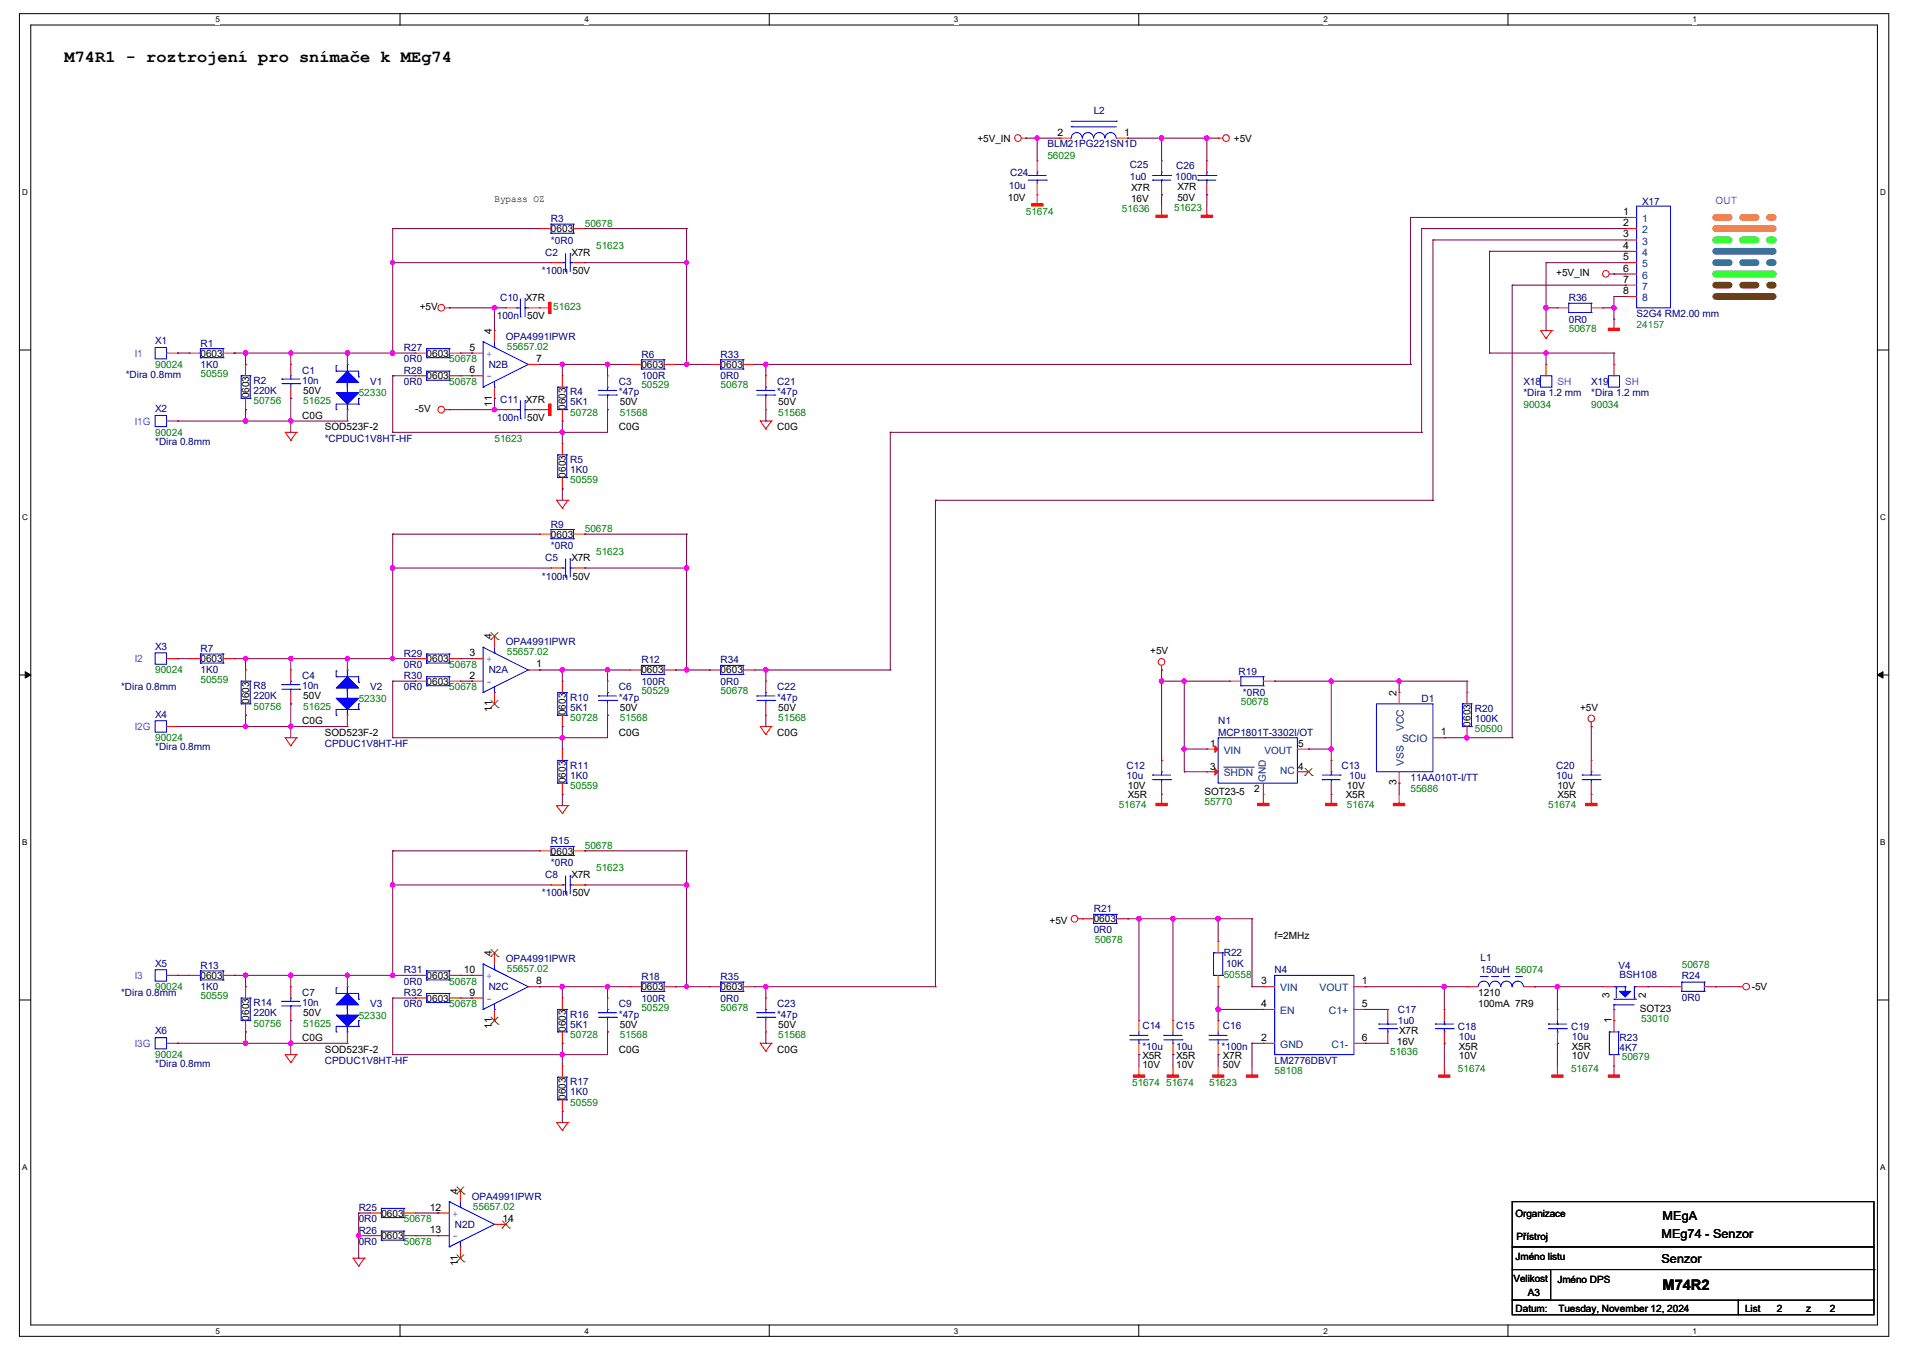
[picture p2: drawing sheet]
<svg xmlns="http://www.w3.org/2000/svg" width="420mm" height="297mm" viewBox="0 0 420 297" stroke-linecap="round" stroke-linejoin="round" font-family="sans-serif">
<defs><g id="words">
<text font-size="3.7" x="14.2" y="13.7">M74R1 - roztrojení pro snímače k MEg74</text>
<text font-size="3.2" x="366" y="283.8">M74R2</text>
<g font-size="2.7">
<text x="366" y="268.3">MEgA</text>
<text x="365.7" y="272.3">MEg74 - Senzor</text>
<text x="365.7" y="277.8">Senzor</text>
</g>
<g font-size="2.2">
<text x="232.8" y="29.8">2</text>
<text x="247.5" y="29.8">1</text>
<text x="215.1" y="31.2">+5V_IN</text>
<text x="271.6" y="31.2">+5V</text>
<text x="259.2" y="41.9">X7R</text>
<text x="108.8" y="44.4">Bypass OZ</text>
<text x="221.8" y="44.1">10V</text>
<text x="249" y="44.4">16V</text>
<text x="249" y="42.1">X7R</text>
<text x="259.2" y="44.1">50V</text>
<text x="357.3" y="47.3">1</text>
<text x="121.3" y="51.1">0603</text>
<text x="357.3" y="52.2">3</text>
<text x="357.3" y="49.7">2</text>
<text x="125.8" y="56.3">X7R</text>
<text x="357.3" y="59.7">6</text>
<text x="357.3" y="57.2">5</text>
<text x="357.3" y="54.7">4</text>
<text x="342.6" y="60.8">+5V_IN</text>
<text x="357.3" y="64.7">8</text>
<text x="357.3" y="62.2">7</text>
<text x="92.4" y="68.3">+5V</text>
<text x="115.8" y="66.3">X7R</text>
<text x="116" y="70.3">50V</text>
<text x="103.3" y="77.1">5</text>
<text x="108.3" y="73.4" transform="rotate(-90 108.3 73.4)">4</text>
<text x="44.1" y="78.5">0603</text>
<text x="93.9" y="78.5">0603</text>
<text x="93.9" y="83.4">0603</text>
<text x="103.3" y="82.1">6</text>
<text x="118" y="79.6">7</text>
<text x="141.2" y="81">0603</text>
<text x="158.6" y="81">0603</text>
<text x="54.9" y="87.6" transform="rotate(-90 54.9 87.6)">0603</text>
<text x="66.8" y="86.7">50V</text>
<text x="108.3" y="89.5" transform="rotate(-90 108.3 89.5)">11</text>
<text x="115.8" y="88.7">X7R</text>
<text x="136.4" y="89.2">50V</text>
<text x="171.3" y="89.2">50V</text>
<text x="66.5" y="92.2">C0G</text>
<text x="71.5" y="94.7">SOD523F-2</text>
<text x="91.4" y="90.7">-5V</text>
<text x="116" y="92.7">50V</text>
<text x="124.5" y="90.1" transform="rotate(-90 124.5 90.1)">0603</text>
<text x="136.2" y="94.7">C0G</text>
<text x="171.1" y="94.7">C0G</text>
<text x="124.5" y="105.1" transform="rotate(-90 124.5 105.1)">0603</text>
<text x="121.3" y="118.3">0603</text>
<text x="125.8" y="123.5">X7R</text>
<text x="108.3" y="140.7" transform="rotate(-90 108.3 140.7)">4</text>
<text x="253.2" y="143.9">+5V</text>
<text x="44.1" y="145.7">0603</text>
<text x="93.9" y="145.7">0603</text>
<text x="103.3" y="144.4">3</text>
<text x="103.3" y="149.3">2</text>
<text x="118" y="146.9">1</text>
<text x="141.2" y="148.2">0603</text>
<text x="158.6" y="148.2">0603</text>
<text x="54.9" y="154.9" transform="rotate(-90 54.9 154.9)">0603</text>
<text x="66.8" y="153.9">50V</text>
<text x="93.9" y="150.7">0603</text>
<text x="307.4" y="153.1" transform="rotate(-90 307.4 153.1)">2</text>
<text x="66.5" y="159.4">C0G</text>
<text x="71.5" y="161.9">SOD523F-2</text>
<text x="108.3" y="156.6" transform="rotate(-90 108.3 156.6)">11</text>
<text x="124.5" y="157.3" transform="rotate(-90 124.5 157.3)">0603</text>
<text x="136.2" y="161.9">C0G</text>
<text x="136.4" y="156.4">50V</text>
<text x="171.1" y="161.9">C0G</text>
<text x="171.3" y="156.4">50V</text>
<text x="317.2" y="161.8">1</text>
<text x="323.7" y="159.8" transform="rotate(-90 323.7 159.8)">0603</text>
<text x="347.8" y="156.4">+5V</text>
<text x="266.4" y="164.3">1</text>
<text x="285.8" y="164.3">5</text>
<text x="124.5" y="172.3" transform="rotate(-90 124.5 172.3)">0603</text>
<text x="248.2" y="173.6">10V</text>
<text x="266.4" y="169.3">3</text>
<text x="285.8" y="169.3">4</text>
<text x="296.5" y="173.6">10V</text>
<text x="307.4" y="172.8" transform="rotate(-90 307.4 172.8)">3</text>
<text x="342.8" y="173.6">10V</text>
<text x="248.2" y="175.6">X5R</text>
<text x="265.1" y="174.8">SOT23-5</text>
<text x="276.1" y="174.3">2</text>
<text x="296.2" y="175.6">X5R</text>
<text x="342.8" y="175.6">X5R</text>
<text x="121.3" y="188">0603</text>
<text x="125.8" y="193.2">X7R</text>
<text x="231.1" y="203.2">+5V</text>
<text x="240.7" y="202.9">0603</text>
<text x="280.6" y="206.7">f=2MHz</text>
<text x="44.1" y="215.4">0603</text>
<text x="93.9" y="215.4">0603</text>
<text x="102.1" y="214">10</text>
<text x="108.3" y="210.4" transform="rotate(-90 108.3 210.4)">4</text>
<text x="93.9" y="220.3">0603</text>
<text x="103.3" y="219">9</text>
<text x="118" y="216.5">8</text>
<text x="141.2" y="217.9">0603</text>
<text x="158.6" y="217.9">0603</text>
<text x="277.6" y="216.5">3</text>
<text x="277.6" y="221.5">4</text>
<text x="299.8" y="216.5">1</text>
<text x="299.8" y="221.5">5</text>
<text x="325.4" y="219.1">1210</text>
<text x="325.4" y="221.6">100mA 7R9</text>
<text x="354.3" y="219.6" transform="rotate(-90 354.3 219.6)">3</text>
<text x="362.3" y="219.6" transform="rotate(-90 362.3 219.6)">2</text>
<text x="385.6" y="217.9">-5V</text>
<text x="54.9" y="224.5" transform="rotate(-90 54.9 224.5)">0603</text>
<text x="66.8" y="223.6">50V</text>
<text x="108.3" y="226.4" transform="rotate(-90 108.3 226.4)">11</text>
<text x="124.5" y="227" transform="rotate(-90 124.5 227)">0603</text>
<text x="136.4" y="226.1">50V</text>
<text x="171.3" y="226.1">50V</text>
<text x="308" y="227.6">X7R</text>
<text x="354.7" y="225.1" transform="rotate(-90 354.7 225.1)">1</text>
<text x="361" y="222.6">SOT23</text>
<text x="66.5" y="229.1">C0G</text>
<text x="71.5" y="231.6">SOD523F-2</text>
<text x="136.2" y="231.6">C0G</text>
<text x="171.1" y="231.6">C0G</text>
<text x="251.5" y="233">X5R</text>
<text x="258.9" y="233">X5R</text>
<text x="269.2" y="233">X7R</text>
<text x="277.6" y="229">2</text>
<text x="299.8" y="229">6</text>
<text x="307.5" y="229.8">16V</text>
<text x="321.1" y="233">10V</text>
<text x="321.1" y="231.1">X5R</text>
<text x="346" y="233">10V</text>
<text x="346" y="231.1">X5R</text>
<text x="251.5" y="235">10V</text>
<text x="258.9" y="235">10V</text>
<text x="269.2" y="235">50V</text>
<text x="124.5" y="242" transform="rotate(-90 124.5 242)">0603</text>
<text x="100.8" y="262.6" transform="rotate(-90 100.8 262.6)">4</text>
<text x="83.9" y="267.7">0603</text>
<text x="94.6" y="266.3">12</text>
<text x="110.6" y="268.8">14</text>
<text x="333.6" y="267.7">Organizace</text>
<text x="83.9" y="272.6">0603</text>
<text x="94.6" y="271.3">13</text>
<text x="333.8" y="272.9">Přístroj</text>
<text x="100.8" y="278.6" transform="rotate(-90 100.8 278.6)">11</text>
<text x="333.6" y="277.1">Jméno listu</text>
<text x="333.1" y="282.1">Velikost</text>
<text x="336.3" y="285.1">A3</text>
<text x="342.8" y="282.4">Jméno DPS</text>
<text x="333.6" y="288.6">Datum:</text>
<text x="343.1" y="288.6">Tuesday, November 12, 2024</text>
<text x="384.1" y="288.6">List</text>
<text x="391.1" y="288.6">2</text>
<text x="397.6" y="288.6">z</text>
<text x="402.8" y="288.6">2</text>
</g>
<g font-size="2.2" fill="#000080">
<text x="240.7" y="25">L2</text>
<text x="230.5" y="32.4">BLM21PG221SN1D</text>
<text x="222.1" y="41.7">10u</text>
<text x="222.3" y="38.7">C24</text>
<text x="248.7" y="36.9">C25</text>
<text x="248.7" y="39.7">1u0</text>
<text x="258.7" y="39.7">100n</text>
<text x="258.9" y="37.2">C26</text>
<text x="361.5" y="45.1">X17</text>
<text x="121.3" y="48.9">R3</text>
<text x="121.3" y="53.6">*0R0</text>
<text x="120" y="56.3">C2</text>
<text x="119.3" y="60.3">*100n 50V</text>
<text x="109.3" y="70.3">100n</text>
<text x="110.1" y="66.3">C10</text>
<text x="345.3" y="66.3">R36</text>
<text x="345.3" y="71">0R0</text>
<text x="360.2" y="69.8">S2G4 RM2.00 mm</text>
<text x="34.2" y="75.7">X1</text>
<text x="44.1" y="76.2">R1</text>
<text x="88.9" y="77.2">R27</text>
<text x="111.3" y="74.8">OPA4991IPWR</text>
<text x="27.7" y="83.2">*Dira 0.8mm</text>
<text x="44.1" y="81">1K0</text>
<text x="66.5" y="82.2">C1</text>
<text x="88.9" y="79.7">0R0</text>
<text x="88.9" y="82.2">R28</text>
<text x="107.6" y="81">N2B</text>
<text x="141.2" y="78.7">R6</text>
<text x="141.2" y="83.4">100R</text>
<text x="158.6" y="78.7">R33</text>
<text x="158.6" y="83.4">0R0</text>
<text x="55.8" y="84.5">R2</text>
<text x="55.8" y="86.7">220K</text>
<text x="66.5" y="84.5">10n</text>
<text x="81.4" y="84.7">V1</text>
<text x="88.9" y="84.7">0R0</text>
<text x="110.1" y="88.7">C11</text>
<text x="125.5" y="87">R4</text>
<text x="125.5" y="89.2">5K1</text>
<text x="136.2" y="84.7">C3</text>
<text x="136.2" y="87">*47p</text>
<text x="171.1" y="84.7">C21</text>
<text x="171.1" y="87">*47p</text>
<text x="335.4" y="84.7">X18</text>
<text x="335.4" y="87.2">*Dira 1.2 mm</text>
<text x="350.3" y="84.7">X19</text>
<text x="350.3" y="87.2">*Dira 1.2 mm</text>
<text x="34.2" y="90.7">X2</text>
<text x="109.3" y="92.7">100n</text>
<text x="34.2" y="97.9">*Dira 0.8mm</text>
<text x="71.5" y="97.2">*CPDUC1V8HT-HF</text>
<text x="125.5" y="101.9">R5</text>
<text x="125.5" y="104.1">1K0</text>
<text x="121.3" y="116.1">R9</text>
<text x="120" y="123.5">C5</text>
<text x="121.3" y="120.8">*0R0</text>
<text x="119.3" y="127.5">*100n 50V</text>
<text x="34.2" y="143">X3</text>
<text x="44.1" y="143.4">R7</text>
<text x="111.3" y="141.9">OPA4991IPWR</text>
<text x="44.1" y="148.2">1K0</text>
<text x="66.5" y="149.4">C4</text>
<text x="88.9" y="149.4">R30</text>
<text x="88.9" y="144.4">R29</text>
<text x="88.9" y="146.9">0R0</text>
<text x="107.6" y="148.2">N2A</text>
<text x="141.2" y="145.9">R12</text>
<text x="158.6" y="145.9">R34</text>
<text x="272.6" y="148.4">R19</text>
<text x="26.7" y="151.9">*Dira 0.8mm</text>
<text x="55.8" y="151.7">R8</text>
<text x="55.8" y="153.9">220K</text>
<text x="66.5" y="151.7">10n</text>
<text x="81.4" y="151.9">V2</text>
<text x="88.9" y="151.9">0R0</text>
<text x="125.5" y="154.1">R10</text>
<text x="136.2" y="151.9">C6</text>
<text x="136.2" y="154.1">*47p</text>
<text x="141.2" y="150.7">100R</text>
<text x="158.6" y="150.7">0R0</text>
<text x="171.1" y="151.9">C22</text>
<text x="171.1" y="154.1">*47p</text>
<text x="273.6" y="153.2">*0R0</text>
<text x="312.9" y="154.4">D1</text>
<text x="34.2" y="157.9">X4</text>
<text x="125.5" y="156.4">5K1</text>
<text x="268.1" y="159.4">N1</text>
<text x="268.1" y="161.9">MCP1801T-3302I/OT</text>
<text x="324.6" y="156.6">R20</text>
<text x="324.6" y="158.9">100K</text>
<text x="34.2" y="165.1">*Dira 0.8mm</text>
<text x="71.5" y="164.3">CPDUC1V8HT-HF</text>
<text x="125.5" y="169.1">R11</text>
<text x="125.5" y="171.3">1K0</text>
<text x="248" y="169.1">C12</text>
<text x="248" y="171.3">10u</text>
<text x="295.3" y="169.1">C13</text>
<text x="297" y="171.3">10u</text>
<text x="310.5" y="171.8">11AA010T-I/TT</text>
<text x="342.6" y="169.1">C20</text>
<text x="342.6" y="171.3">10u</text>
<text x="121.3" y="185.8">R15</text>
<text x="121.3" y="190.5">*0R0</text>
<text x="119.3" y="197.2">*100n 50V</text>
<text x="120" y="193.2">C8</text>
<text x="240.7" y="200.7">R21</text>
<text x="240.7" y="205.2">0R0</text>
<text x="34.2" y="212.6">X5</text>
<text x="44.1" y="213.2">R13</text>
<text x="88.9" y="214.1">R31</text>
<text x="111.3" y="211.7">OPA4991IPWR</text>
<text x="141.2" y="215.6">R18</text>
<text x="158.6" y="215.6">R35</text>
<text x="269.4" y="210.4">R22</text>
<text x="269.9" y="212.6">10K</text>
<text x="280.6" y="214.1">N4</text>
<text x="325.9" y="211.4">L1</text>
<text x="325.9" y="214.1">150uH 56074</text>
<text x="356.3" y="213.2">V4</text>
<text x="356.5" y="215.1">BSH108</text>
<text x="370.2" y="215.4">R24</text>
<text x="26.7" y="219.1">*Dira 0.8mm</text>
<text x="44.1" y="217.9">1K0</text>
<text x="55.8" y="221.4">R14</text>
<text x="66.5" y="219.1">C7</text>
<text x="66.5" y="221.4">10n</text>
<text x="81.4" y="221.6">V3</text>
<text x="88.9" y="219.1">R32</text>
<text x="88.9" y="221.6">0R0</text>
<text x="88.9" y="216.6">0R0</text>
<text x="107.6" y="217.9">N2C</text>
<text x="136.2" y="221.6">C9</text>
<text x="141.2" y="220.3">100R</text>
<text x="158.6" y="220.3">0R0</text>
<text x="171.1" y="221.6">C23</text>
<text x="370.2" y="220.1">0R0</text>
<text x="34.2" y="227.6">X6</text>
<text x="55.8" y="223.6">220K</text>
<text x="125.5" y="223.9">R16</text>
<text x="125.5" y="226.1">5K1</text>
<text x="136.2" y="223.9">*47p</text>
<text x="171.1" y="223.9">*47p</text>
<text x="251.5" y="226.4">C14</text>
<text x="258.9" y="226.4">C15</text>
<text x="269.2" y="226.4">C16</text>
<text x="307.7" y="222.8">C17</text>
<text x="307.7" y="225.3">1u0</text>
<text x="320.9" y="226.6">C18</text>
<text x="345.8" y="226.6">C19</text>
<text x="251.5" y="231.1">*10u</text>
<text x="258.9" y="231.1">10u</text>
<text x="268.9" y="231.1">*100n</text>
<text x="321.1" y="228.8">10u</text>
<text x="346" y="228.8">10u</text>
<text x="356.5" y="229.1">R23</text>
<text x="356.5" y="231.3">4K7</text>
<text x="34.2" y="234.8">*Dira 0.8mm</text>
<text x="71.5" y="234.1">CPDUC1V8HT-HF</text>
<text x="125.5" y="238.8">R17</text>
<text x="280.6" y="234.1">LM2776DBVT</text>
<text x="125.5" y="241">1K0</text>
<text x="103.8" y="263.9">OPA4991IPWR</text>
<text x="79" y="266.4">R25</text>
<text x="79" y="268.9">0R0</text>
<text x="79" y="271.4">R26</text>
<text x="79" y="273.9">0R0</text>
<text x="100.1" y="270.1">N2D</text>
</g>
<g font-size="2.2" fill="#008000">
<text x="230.5" y="34.9">56029</text>
<text x="225.8" y="47.4">51674</text>
<text x="247" y="46.6">51636</text>
<text x="258.4" y="46.4">51623</text>
<text x="128.7" y="49.9">50678</text>
<text x="131.2" y="54.8">51623</text>
<text x="121.8" y="68.3">51623</text>
<text x="111.5" y="77">55657.02</text>
<text x="345.3" y="73">50678</text>
<text x="34.2" y="81">90024</text>
<text x="44.1" y="83">50559</text>
<text x="98.9" y="79.7">50678</text>
<text x="55.8" y="88.9">50756</text>
<text x="66.8" y="88.9">51625</text>
<text x="79" y="87.2">52330</text>
<text x="98.9" y="84.7">50678</text>
<text x="141.2" y="85.4">50529</text>
<text x="158.6" y="85.4">50678</text>
<text x="335.4" y="89.7">90034</text>
<text x="350.3" y="89.7">90034</text>
<text x="34.2" y="95.9">90024</text>
<text x="125.5" y="91.4">50728</text>
<text x="136.4" y="91.4">51568</text>
<text x="171.3" y="91.4">51568</text>
<text x="108.8" y="97.2">51623</text>
<text x="125.5" y="106.3">50559</text>
<text x="128.7" y="117.1">50678</text>
<text x="131.2" y="122">51623</text>
<text x="34.2" y="148.2">90024</text>
<text x="98.9" y="146.9">50678</text>
<text x="111.5" y="144.2">55657.02</text>
<text x="44.1" y="150.2">50559</text>
<text x="79" y="154.4">52330</text>
<text x="98.9" y="151.9">50678</text>
<text x="141.2" y="152.7">50529</text>
<text x="158.6" y="152.7">50678</text>
<text x="273.1" y="155.2">50678</text>
<text x="55.8" y="156.1">50756</text>
<text x="66.8" y="156.1">51625</text>
<text x="125.5" y="158.6">50728</text>
<text x="136.4" y="158.6">51568</text>
<text x="171.3" y="158.6">51568</text>
<text x="324.6" y="161.1">50500</text>
<text x="34.2" y="163.1">90024</text>
<text x="125.5" y="173.6">50559</text>
<text x="246.2" y="177.8">51674</text>
<text x="265.1" y="177">55770</text>
<text x="296.5" y="177.8">51674</text>
<text x="310.5" y="174.3">55686</text>
<text x="340.8" y="177.8">51674</text>
<text x="128.7" y="186.8">50678</text>
<text x="131.2" y="191.7">51623</text>
<text x="241" y="207.4">50678</text>
<text x="111.5" y="213.9">55657.02</text>
<text x="269.4" y="215.1">50558</text>
<text x="370.2" y="212.9">50678</text>
<text x="34.2" y="217.9">90024</text>
<text x="44.1" y="219.9">50559</text>
<text x="98.9" y="221.6">50678</text>
<text x="98.9" y="216.6">50678</text>
<text x="55.8" y="225.9">50756</text>
<text x="66.8" y="225.9">51625</text>
<text x="79" y="224.1">52330</text>
<text x="141.2" y="222.3">50529</text>
<text x="158.6" y="222.3">50678</text>
<text x="361.2" y="224.8">53010</text>
<text x="34.2" y="232.8">90024</text>
<text x="125.5" y="228.4">50728</text>
<text x="136.4" y="228.4">51568</text>
<text x="171.3" y="228.4">51568</text>
<text x="306" y="232.1">51636</text>
<text x="357" y="233.3">50679</text>
<text x="249.2" y="239">51674</text>
<text x="256.7" y="239">51674</text>
<text x="266.1" y="239">51623</text>
<text x="280.6" y="236.3">58108</text>
<text x="320.9" y="235.8">51674</text>
<text x="345.8" y="235.8">51674</text>
<text x="125.5" y="243.3">50559</text>
<text x="88.9" y="268.9">50678</text>
<text x="104.1" y="266.2">55657.02</text>
<text x="88.9" y="273.9">50678</text>
</g>
<g font-size="2.2" fill="#8000ff">
<text x="377.6" y="44.9">OUT</text>
<text x="29.7" y="78.5">I1</text>
<text x="342.8" y="84.7">SH</text>
<text x="357.8" y="84.7">SH</text>
<text x="29.7" y="93.4">I1G</text>
<text x="29.7" y="145.7">I2</text>
<text x="29.7" y="160.6">I2G</text>
<text x="29.7" y="215.4">I3</text>
<text x="29.7" y="230.3">I3G</text>
</g>
<g font-size="2.2" fill="#004080">
<text x="361.5" y="53.8">3</text>
<text x="361.5" y="51.3">2</text>
<text x="361.5" y="48.9">1</text>
<text x="361.5" y="58.8">5</text>
<text x="361.5" y="56.3">4</text>
<text x="361.5" y="63.8">7</text>
<text x="361.5" y="61.3">6</text>
<text x="361.5" y="66.3">8</text>
<text x="309" y="160.9" transform="rotate(-90 309 160.9)">VCC</text>
<text x="269.4" y="165.8">VIN</text>
<text x="278.3" y="165.9">VOUT</text>
<text x="308.6" y="163.3">SCIO</text>
<text x="269.4" y="170.8">SHDN</text>
<text x="278.6" y="172" transform="rotate(-90 278.6 172)">GND</text>
<text x="281.8" y="170.4">NC</text>
<text x="309" y="168.6" transform="rotate(-90 309 168.6)">VSS</text>
<text x="281.8" y="218.1">VIN</text>
<text x="290.5" y="218.1">VOUT</text>
<text x="281.8" y="223.1">EN</text>
<text x="292.5" y="223.1">C1+</text>
<text x="281.8" y="230.5">GND</text>
<text x="293.1" y="230.5">C1-</text>
</g>
<text font-size="2.2" fill="#008040" x="360.2" y="72.3">24157</text>
<g font-size="2.2" fill="#00f">
<text x="107.1" y="78.5">+</text>
<text x="107.1" y="83.5">-</text>
<text x="107.1" y="145.7">+</text>
<text x="107.1" y="150.7">-</text>
<text x="107.1" y="215.4">+</text>
<text x="107.1" y="220.4">-</text>
<text x="99.6" y="267.7">+</text>
<text x="99.6" y="272.7">-</text>
</g>
<g font-size="1.8">
<text x="47.4" y="4.9">5</text>
<text x="128.7" y="4.9">4</text>
<text x="210" y="4.9">3</text>
<text x="291.3" y="4.9">2</text>
<text x="372.6" y="4.9">1</text>
<text x="4.9" y="42.8">D</text>
<text x="413.9" y="42.8">D</text>
<text x="4.9" y="114.3">C</text>
<text x="413.9" y="114.3">C</text>
<text x="4.9" y="185.8">B</text>
<text x="413.9" y="185.8">B</text>
<text x="4.9" y="257.3">A</text>
<text x="413.9" y="257.3">A</text>
<text x="47.4" y="293.4">5</text>
<text x="128.7" y="293.4">4</text>
<text x="210" y="293.4">3</text>
<text x="291.3" y="293.4">2</text>
<text x="372.6" y="293.4">1</text>
</g>
</g></defs>
<path d="M4.3 3h411.5v291h-411.5zM6.8 5.5h406.5v286h-406.5z" fill="none" stroke="#000" stroke-width=".22"/>
<g fill="#fff">
<path d="M47.4 3.3h1v2h-1z"/>
<path d="M47.4 291.8h1v2h-1z"/>
</g>
<path d="M88.1 3v2.5M88.1 291.5v2.5" fill="none" stroke="#000" stroke-width=".22"/>
<g fill="#fff">
<path d="M128.7 3.3h1v2h-1z"/>
<path d="M128.7 291.8h1v2h-1z"/>
</g>
<path d="M169.3 3v2.5M169.3 291.5v2.5" fill="none" stroke="#000" stroke-width=".22"/>
<g fill="#fff">
<path d="M210 3.3h.9v2h-.9z"/>
<path d="M210 291.8h.9v2h-.9z"/>
</g>
<path d="M250.7 3v2.5M250.7 291.5v2.5" fill="none" stroke="#000" stroke-width=".22"/>
<g fill="#fff">
<path d="M291.3 3.3h1v2h-1z"/>
<path d="M291.3 291.8h1v2h-1z"/>
</g>
<path d="M331.9 3v2.5M331.9 291.5v2.5" fill="none" stroke="#000" stroke-width=".22"/>
<g fill="#fff">
<path d="M372.6 3.3h.9v2h-.9z"/>
<path d="M372.6 291.8h.9v2h-.9z"/>
<path d="M4.9 41.2h1.3v2h-1.3z"/>
<path d="M413.9 41.2h1.3v2h-1.3z"/>
<path d="M4.9 112.7h1.3v2h-1.3z"/>
<path d="M413.9 112.7h1.3v2h-1.3z"/>
</g>
<path d="M4.3 77h2.5M413.3 77h2.5" fill="none" stroke="#000" stroke-width=".22"/>
<g fill="#fff">
<path d="M4.9 184.2h1.2v2h-1.2z"/>
<path d="M413.9 184.2h1.1v2h-1.1z"/>
</g>
<path d="M4.3 148.5h2.5M413.3 148.5h2.5" fill="none" stroke="#000" stroke-width=".22"/>
<path d="M5.5 147.8l1.3 .7-1.3 .7zM413.3 148.5l1.2-.7v1.4z" fill="#000" stroke="#000" stroke-width=".22"/>
<g fill="#fff">
<path d="M4.9 255.7h1.2v2h-1.2z"/>
<path d="M413.9 255.7h1.1v2h-1.1z"/>
</g>
<path d="M4.3 220h2.5M413.3 220h2.5" fill="none" stroke="#000" stroke-width=".22"/>
<path d="M377.7 55.3h12.4" fill="none" stroke="#0080c0" stroke-width="1.5"/>
<circle cx="390.1" cy="55.3" r=".74" fill="#0080c0"/>
<path d="M377.7 47.8h12.4" fill="none" stroke="#ff8000" stroke-width="1.5" stroke-dasharray="3 3"/>
<circle cx="390.1" cy="47.8" r=".74" fill="#ff8000" stroke-dasharray="3 3"/>
<path d="M377.7 50.3h12.4" fill="none" stroke="#ff8000" stroke-width="1.5"/>
<circle cx="390.1" cy="50.3" r=".74" fill="#ff8000"/>
<path d="M377.7 57.8h12.4" fill="none" stroke="#0080c0" stroke-width="1.5" stroke-dasharray="3 3"/>
<circle cx="390.1" cy="57.8" r=".74" fill="#0080c0" stroke-dasharray="3 3"/>
<path d="M377.7 65.2h12.4" fill="none" stroke="#804000" stroke-width="1.5"/>
<circle cx="390.1" cy="65.2" r=".74" fill="#804000"/>
<path d="M377.7 52.8h12.4" fill="none" stroke="#0f0" stroke-width="1.5" stroke-dasharray="3 3"/>
<circle cx="390.1" cy="52.8" r=".74" fill="#0f0" stroke-dasharray="3 3"/>
<path d="M377.7 60.3h12.4" fill="none" stroke="#0f0" stroke-width="1.5"/>
<circle cx="390.1" cy="60.3" r=".74" fill="#0f0"/>
<path d="M377.7 62.7h12.4" fill="none" stroke="#804000" stroke-width="1.5" stroke-dasharray="3 3"/>
<circle cx="390.1" cy="62.7" r=".74" fill="#804000" stroke-dasharray="3 3"/>
<g fill="none" stroke="#f00" stroke-width=".22">
<path d="M224.8 30.4h1M225.8 30.4h.1M228.3 35.4h.1M228.3 35.4v2.4M233.3 30.4h.1M233.3 30.4h2.5M245.7 30.4h2.5M248.2 30.4h.1M255.7 35.4h.1M255.7 35.4v2.4M265.6 35.4h.1M265.6 35.4v2.4"/>
<path d="M268.1 30.4h.1M268.1 30.4h1.1M118.8 50.3h.1M118.8 50.3h2.5M121.3 57.8h.1M121.3 57.8h2.5M126.2 57.8h2.5M126.2 50.3h2.5M128.7 57.8h.1M128.7 50.3h.1M228.3 44.8h.1M228.3 42.8h.1"/>
<path d="M228.3 40.3v4.5M255.7 47.3h.1M255.7 42.8h.1M255.7 40.3v2.5M255.7 45.3v2M265.6 47.3h.1M265.6 42.8h.1M265.6 40.3v2.5M265.6 45.3v2M357.8 57.8h.1M357.8 55.3h.1M357.8 52.8h.1"/>
<path d="M357.8 50.3h.1M357.8 47.8h.1M357.8 57.8h2.5M357.8 55.3h2.5M357.8 52.8h2.5M357.8 50.3h2.5M357.8 47.8h2.5M36.7 77.7h2.4M39.1 77.7h.1M41.6 77.7h.1M41.6 77.7h2.5M49.1 77.7h2.5"/>
<path d="M51.6 77.7h.1M76.5 77.7h.1M76.5 77.7v2.5M91.4 77.7h.1M91.4 77.7h2.5M97.9 67.7h1M98.9 67.7h.1M98.9 77.7h2.4M101.3 77.7h.1M103.8 77.7h.1M103.8 77.7h2.5M108.8 72.7h.1"/>
<path d="M108.8 72.7v2.5M111.3 67.7h.1M111.3 67.7h2.5M116.3 67.7h4.5M118.8 67.7h.1M120.8 67.7h.1M339.1 72.7h.1M339.1 72.7h2.5M339.1 72.7l1.2 1.8M340.3 74.5h.1M341.6 72.7h.1M341.6 72.7l-1.3 1.8"/>
<path d="M342.8 67.7h.1M342.8 67.7h2.5M350.3 67.7h2.5M352.8 67.7h.1M354.2 60.3h1.1M355.3 60.3h.1M355.3 72.2h.1M355.3 70.2v2M357.8 65.2h.1M357.8 62.7h.1M357.8 60.3h.1M357.8 60.3h2.5"/>
<path d="M357.8 65.2h2.5M357.8 62.7h2.5M36.7 92.6h2.4M39.1 92.6h.1M54.1 80.2h.1M54.1 90.1h.1M54.1 80.2v2.5M54.1 87.6v2.5M62.8 95.1h.1M62.8 95.1h2.5M62.8 95.1l1.2 1.8M64 96.9h.1"/>
<path d="M64 80.2h.1M64 87.6h.1M64 80.2v2.5M64 85.2v2.4M65.3 95.1h.1M65.3 95.1l-1.3 1.8M76.5 92.6h.1M76.5 90.1v2.5M91.4 82.7h.1M91.4 82.7h2.5M97.9 90.1h1M98.9 90.1h.1"/>
<path d="M98.9 82.7h2.4M101.3 82.7h.1M103.8 82.7h.1M103.8 82.7h2.5M108.8 87.6h.1M108.8 85.2v2.4M111.3 90.1h.1M111.3 90.1h2.5M116.3 90.1h4.5M116.3 80.2h2.5M118.8 90.1h.1M118.8 80.2h.1"/>
<path d="M120.8 90.1h.1M123.8 82.7h.1M123.8 92.6h.1M123.8 97.6h.1M123.8 82.7v2.5M123.8 90.1v2.5M123.8 97.6v2.5M133.7 82.7h.1M133.7 90.1h.1M133.7 82.7v2.5M133.7 87.6v2.5M138.7 80.2h.1"/>
<path d="M138.7 80.2h2.5M146.2 80.2h2.5M148.7 80.2h.1M156.1 80.2h.1M156.1 80.2h2.5M163.6 80.2h2.5M166.1 80.2h.1M167.3 92.6h.1M167.3 92.6h2.5M167.3 92.6l1.3 1.8M168.6 94.4h.1M168.6 82.7h.1"/>
<path d="M168.6 90.1h.1M168.6 82.7v2.5M168.6 87.6v2.5M169.8 92.6h.1M169.8 92.6l-1.2 1.8M340.3 80.2h.1M340.3 80.2v2.5M355.3 80.2h.1M355.3 80.2v2.5M118.8 117.5h.1M118.8 117.5h2.5M122.5 110.1h.1"/>
<path d="M122.5 110.1h2.5M122.5 110.1l1.3 1.7M123.8 111.8h.1M123.8 107.6h.1M123.8 105.1v2.5M125 110.1h.1M125 110.1l-1.2 1.7M126.2 117.5h2.5M128.7 117.5h.1M108.8 139.9h.1M108.8 139.9v2.5M121.3 125h.1"/>
<path d="M121.3 125h2.5M126.2 125h2.5M128.7 125h.1M36.7 159.9h2.4M36.7 144.9h2.4M39.1 144.9h.1M39.1 159.9h.1M41.6 144.9h.1M41.6 144.9h2.5M49.1 144.9h2.5M51.6 144.9h.1M54.1 147.4h.1"/>
<path d="M54.1 157.4h.1M54.1 147.4v2.5M54.1 154.9v2.5M64 147.4h.1M64 154.9h.1M64 147.4v2.5M64 152.4v2.5M76.5 159.9h.1M76.5 144.9h.1M76.5 144.9v2.5M76.5 157.4v2.5M91.4 149.9h.1"/>
<path d="M91.4 144.9h.1M91.4 144.9h2.5M91.4 149.9h2.5M98.9 144.9h2.4M98.9 149.9h2.4M101.3 149.9h.1M101.3 144.9h.1M103.8 144.9h.1M103.8 149.9h.1M103.8 144.9h2.5M103.8 149.9h2.5M108.8 154.9h.1"/>
<path d="M108.8 152.4v2.5M116.3 147.4h2.5M118.8 147.4h.1M123.8 149.9h.1M123.8 159.9h.1M123.8 149.9v2.5M123.8 157.4v2.5M133.7 149.9h.1M133.7 157.4h.1M133.7 149.9v2.5M133.7 154.9v2.5M138.7 147.4h.1"/>
<path d="M138.7 147.4h2.5M146.2 147.4h2.5M148.7 147.4h.1M156.1 147.4h.1M156.1 147.4h2.5M163.6 147.4h2.5M166.1 147.4h.1M167.3 159.9h.1M167.3 159.9h2.5M167.3 159.9l1.3 1.7M168.6 149.9h.1M168.6 157.4h.1"/>
<path d="M168.6 149.9v2.5M168.6 154.9v2.5M169.8 159.9h.1M169.8 159.9l-1.2 1.7M255.7 147.4h.1M255.7 146.4v1M270.6 149.9h.1M270.6 149.9h2.5M278.1 149.9h2.5M280.6 149.9h.1M308 152.4h.1M308 152.4v2.5"/>
<path d="M322.9 152.4h.1M322.9 152.4v2.5M322.9 159.9v2.4M350.3 159.9h.1M350.3 158.8v1.1M62.8 162.3h.1M62.8 162.3h2.5M62.8 162.3l1.2 1.8M64 164.1h.1M65.3 162.3h.1M65.3 162.3l-1.3 1.8M122.5 177.2h.1"/>
<path d="M122.5 177.2h2.5M122.5 177.2l1.3 1.8M123.8 179h.1M123.8 164.8h.1M123.8 174.8h.1M123.8 164.8v2.5M123.8 172.3v2.5M125 177.2h.1M125 177.2l-1.2 1.8M168.6 161.6h.1M255.7 176.7h.1M255.7 167.3h.1"/>
<path d="M255.7 174.8h.1M255.7 167.3v2.5M255.7 172.3v4.4M265.6 164.8h.1M265.6 169.8h.1M265.6 164.8h2.5M265.6 169.8h2.5M278.1 176.7h.1M278.1 174.8h.1M278.1 172.3v4.4M285.6 164.8h2.4M285.6 169.8h2.4"/>
<path d="M288 164.8h.1M288 169.8h.1M293 176.7h.1M293 167.3h.1M293 174.8h.1M293 167.3v2.5M293 172.3v4.4M308 176.7h.1M308 172.3h.1M308 169.8v2.5M308 174.8v1.9M315.4 162.3h2.5"/>
<path d="M317.9 162.3h.1M322.9 162.3h.1M350.3 176.7h.1M350.3 167.3h.1M350.3 174.8h.1M350.3 167.3v2.5M350.3 172.3v4.4M118.8 187.2h.1M118.8 187.2h2.5M121.3 194.7h.1M121.3 194.7h2.5M126.2 194.7h2.5"/>
<path d="M126.2 187.2h2.5M128.7 194.7h.1M128.7 187.2h.1M36.7 214.6h2.4M39.1 214.6h.1M41.6 214.6h.1M41.6 214.6h2.5M49.1 214.6h2.5M51.6 214.6h.1M54.1 217.1h.1M54.1 217.1v2.5M64 217.1h.1"/>
<path d="M64 217.1v2.5M76.5 214.6h.1M76.5 214.6v2.5M91.4 219.6h.1M91.4 214.6h.1M91.4 219.6h2.5M91.4 214.6h2.5M98.9 219.6h2.4M98.9 214.6h2.4M101.3 219.6h.1M101.3 214.6h.1M103.8 214.6h.1"/>
<path d="M103.8 219.6h.1M103.8 219.6h2.5M103.8 214.6h2.5M108.8 209.6h.1M108.8 209.6v2.5M116.3 217.1h2.5M118.8 217.1h.1M123.8 219.6h.1M123.8 219.6v2.5M133.7 219.6h.1M133.7 219.6v2.5M138.7 217.1h.1"/>
<path d="M138.7 217.1h2.5M146.2 217.1h2.5M148.7 217.1h.1M156.1 217.1h.1M156.1 217.1h2.5M163.6 217.1h2.5M166.1 217.1h.1M168.6 219.6h.1M168.6 219.6v2.5M237.3 202.1h3.4M238.3 202.1h.1M245.7 202.1h2.5"/>
<path d="M248.2 202.1h.1M268.1 207.1h.1M268.1 217.1h.1M268.1 207.1v2.5M268.1 214.6v2.5M278.1 217.1h.1M278.1 217.1h2.5M298 217.1h2.5M300.5 217.1h.1M322.9 217.1h.1M322.9 217.1h2.5M335.4 217.1h2.4"/>
<path d="M337.8 217.1h.1M352.8 217.1h.1M352.8 217.1h2.5M360.3 217.1h2.4M362.7 217.1h.1M367.7 217.1h.1M367.7 217.1h2.5M375.2 217.1h2.5M377.7 217.1h.1M382.7 217.1h.1M382.7 217.1h.9M36.7 229.5h2.4"/>
<path d="M39.1 229.5h.1M54.1 227h.1M54.1 224.5v2.5M62.8 232h.1M62.8 232h2.5M62.8 232l1.2 1.8M64 233.8h.1M64 224.5h.1M64 222.1v2.4M65.3 232h.1M65.3 232l-1.3 1.8M76.5 229.5h.1"/>
<path d="M76.5 227v2.5M108.8 224.5h.1M108.8 222.1v2.4M123.8 234.5h.1M123.8 229.5h.1M123.8 227v2.5M123.8 234.5v2.5M133.7 227h.1M133.7 224.5v2.5M167.3 229.5h.1M167.3 229.5h2.5M167.3 229.5l1.3 1.8"/>
<path d="M168.6 231.3h.1M168.6 227h.1M168.6 224.5v2.5M169.8 229.5h.1M169.8 229.5l-1.2 1.8M250.7 236.5h.1M250.7 232h.1M250.7 224.5h.1M250.7 224.5v2.5M250.7 229.5v2.5M250.7 234.5v2M258.2 236.5h.1"/>
<path d="M258.2 232h.1M258.2 224.5h.1M258.2 224.5v2.5M258.2 229.5v2.5M258.2 234.5v2M268.1 236.5h.1M268.1 232h.1M268.1 224.5h.1M268.1 224.5v2.5M268.1 229.5v2.5M268.1 234.5v2M275.6 236.5h.1"/>
<path d="M275.6 234.5v2M278.1 229.5h.1M278.1 222.1h.1M278.1 229.5h2.5M278.1 222.1h2.5M298 229.5h2.5M298 222.1h2.5M300.5 229.5h.1M300.5 222.1h.1M305.5 229.5h.1M305.5 222.1h.1M305.5 222.1v2.4"/>
<path d="M305.5 227v2.5M317.9 236.5h.1M317.9 229.5h.1M317.9 222.1h.1M317.9 222.1v2.4M317.9 227v2.5M317.9 234.5v2M342.8 236.5h.1M342.8 229.5h.1M342.8 222.1h.1M342.8 222.1v2.4M342.8 227v2.5"/>
<path d="M342.8 234.5v2M355.3 236.5h.1M355.3 224.5h.1M355.3 234.5h.1M355.3 222.1v4.9M355.3 232v4.5M122.5 247h.1M122.5 247h2.5M122.5 247l1.3 1.7M123.8 248.7h.1M123.8 244.5h.1M123.8 242v2.5"/>
<path d="M125 247h.1M125 247l-1.2 1.7M77.7 276.8h.1M77.7 276.8h2.5M77.7 276.8l1.3 1.8M79 278.6h.1M80.2 276.8h.1M80.2 276.8l-1.2 1.8M81.4 271.9h.1M81.4 266.9h.1M81.4 271.9h2.5M81.4 266.9h2.5"/>
<path d="M88.9 271.9h2.5M88.9 266.9h2.5M91.4 271.9h.1M91.4 266.9h.1M96.4 266.9h.1M96.4 271.9h.1M96.4 271.9h2.5M96.4 266.9h2.5M101.3 261.9h.1M101.3 276.8h.1M101.3 261.9v2.5M101.3 274.3v2.5"/>
<path d="M108.8 269.4h2.5M111.3 269.4h.1"/>
<circle cx="224.1" cy="30.4" r=".73"/>
<circle cx="269.9" cy="30.4" r=".73"/>
<circle cx="97.1" cy="67.7" r=".73"/>
<circle cx="353.5" cy="60.2" r=".73"/>
<circle cx="97.1" cy="90.1" r=".73"/>
<circle cx="255.7" cy="145.6" r=".73"/>
<circle cx="350.3" cy="158.1" r=".73"/>
<circle cx="236.5" cy="202.1" r=".73"/>
<circle cx="384.4" cy="217.1" r=".73"/>
</g>
<g fill="#f00" stroke="#f00" stroke-width=".22">
<path d="M267.4 164.1l.7 .7-.7 .7z"/>
<path d="M267.4 169.1l.7 .7-.7 .7z"/>
<path d="M254.5 176.7h2.4v.5h-2.4z" fill-rule="evenodd"/>
<path d="M291.8 176.7h2.5v.5h-2.5z" fill-rule="evenodd"/>
<path d="M276.9 176.7h2.5v.5h-2.5z" fill-rule="evenodd"/>
<path d="M256.9 236.5h2.5v.5h-2.5z" fill-rule="evenodd"/>
<path d="M274.4 236.5h2.5v.5h-2.5z" fill-rule="evenodd"/>
<path d="M316.7 236.5h2.5v.5h-2.5z" fill-rule="evenodd"/>
<path d="M266.9 236.5h2.5v.5h-2.5z" fill-rule="evenodd"/>
<path d="M354 236.5h2.5v.5h-2.5z" fill-rule="evenodd"/>
<path d="M341.6 236.5h2.4v.5h-2.4z" fill-rule="evenodd"/>
<path d="M249.5 236.5h2.5v.5h-2.5z" fill-rule="evenodd"/>
<path d="M349 176.7h2.5v.5h-2.5z" fill-rule="evenodd"/>
<path d="M120.8 66.5h.5v2.5h-.5z" fill-rule="evenodd"/>
<path d="M120.8 88.9h.5v2.5h-.5z" fill-rule="evenodd"/>
<path d="M306.7 176.7h2.5v.5h-2.5z" fill-rule="evenodd"/>
<path d="M354 72.2h2.5v.5h-2.5z" fill-rule="evenodd"/>
<path d="M254.5 47.3h2.4v.5h-2.4z" fill-rule="evenodd"/>
<path d="M264.4 47.3h2.5v.5h-2.5z" fill-rule="evenodd"/>
<path d="M227.1 44.8h2.5v.5h-2.5z" fill-rule="evenodd"/>
</g>
<path d="M332.9 264.4h79.6v9.9h-79.6zM332.9 274.3h79.6v5h-79.6zM332.9 279.3h8.4v6.7h-8.4zM412.5 279.3h.1M412.5 279.3v6.7M332.9 286h49.8v3.3h-49.8zM382.7 286h29.8v3.3h-29.8z" fill="none" stroke="#000" stroke-width=".22"/>
<g fill="none" stroke="#00f" stroke-width=".22">
<path d="M226.3 38.6h.1M226.3 39.6h4M226.3 38.6h4M228.3 39.6h.1M228.3 37.8h.1M228.3 37.8v.8M228.3 39.6v.7M230.3 39.6h.1M235.8 30.4a1.23 1.23 0 0 1 1.2-1.2 1.23 1.23 0 0 1 1.3 1.2 1.23 1.23 0 0 1 1.2-1.2 1.23 1.23 0 0 1 1.2 1.2M235.8 27.9h.1M235.8 27.9h9.9M235.8 26.7h9.9"/>
<path d="M240.7 30.4a1.23 1.23 0 0 1 1.3-1.2 1.23 1.23 0 0 1 1.2 1.2M243.2 30.4a1.23 1.23 0 0 1 1.3-1.2 1.23 1.23 0 0 1 1.2 1.2M245.7 26.7h.1M253.7 39.6h.1M253.7 39.6h4M253.7 38.6h4M255.7 39.6h.1M255.7 37.8h.1M255.7 37.8v.8M255.7 39.6v.7M257.7 38.6h.1M263.7 39.6h.1"/>
<path d="M263.7 39.6h3.9M263.7 38.6h3.9M265.6 39.6h.1M265.6 37.8h.1M265.6 37.8v.8M265.6 39.6v.7M267.6 38.6h.1M121.3 49.3h.1M121.3 51.3h.1M121.3 49.3v2M121.3 49.3h4.9M121.3 51.3h4.9"/>
<path d="M123.8 57.8h.1M123.8 57.8h.7M124.5 59.8h.1M124.5 55.8v4M125.5 55.8h.1M125.5 57.8h.1M125.5 55.8v4M125.5 57.8h.7M126.2 49.3h.1M126.2 51.3h.1M126.2 49.3v2M360.3 45.3h7.4v22.4h-7.4z"/>
<path d="M34.2 76.5h2.5v2.5h-2.5zM44.1 76.7h.1M44.1 78.7h.1M44.1 76.7h5M44.1 78.7h5M44.1 76.7v2M49.1 76.7h.1M49.1 78.7h.1M49.1 76.7v2M93.9 76.7h.1M93.9 78.7h.1M93.9 76.7v2"/>
<path d="M93.9 76.7h5M93.9 78.7h5M98.9 76.7h.1M98.9 78.7h.1M98.9 76.7v2M106.3 75.2h.1M106.3 75.2v10M106.3 75.2l10 5M108.8 76.5h.1M108.8 75.2v1.3M113.8 67.7h.1M113.8 67.7h.8"/>
<path d="M114.6 69.7h.1M114.6 65.7v4M115.6 65.7h.1M115.6 67.7h.1M115.6 65.7v4M115.6 67.7h.7M141.2 79.2h.1M141.2 79.2v2M141.2 79.2h5M146.2 79.2h.1M146.2 79.2v2M158.6 79.2h.1"/>
<path d="M158.6 79.2h5M158.6 79.2v2M163.6 79.2h.1M163.6 79.2v2M345.3 66.7h.1M345.3 68.7h.1M345.3 66.7v2M345.3 66.7h5M345.3 68.7h5M350.3 66.7h.1M350.3 68.7h.1M350.3 66.7v2"/>
<path d="M34.2 91.4h2.5v2.5h-2.5zM53.1 87.6h.1M53.1 82.7h.1M53.1 82.7v4.9M53.1 82.7h2M53.1 87.6h2M55.1 82.7h.1M55.1 87.6h.1M55.1 82.7v4.9M62 83.4h.1M62 84.4h4M62 83.4h4"/>
<path d="M64 84.4h.1M64 82.7h.1M64 82.7v.7M64 84.4v.8M66 84.4h.1M74 81.7h.1M74 80.4h.1M74 90.1h.1M74 81.7h5v1.2M74 80.4v1.3M76.5 86.4h.1M76.5 80.2h.1"/>
<path d="M76.5 84.2h.1M76.5 90.1h.1M76.5 80.2v1.5M76.5 84.2v2.2M76.5 88.9v1.2M79 82.9h.1M79 88.9h.1M79 87.6h.1M79 87.6v1.3M79 88.9h-5v1.2M93.9 81.7h.1M93.9 83.7h.1"/>
<path d="M93.9 81.7v2M93.9 81.7h5M93.9 83.7h5M98.9 81.7h.1M98.9 83.7h.1M98.9 81.7v2M106.3 85.2h.1M108.8 85.2h.1M108.8 83.9v1.3M113.8 90.1h.1M113.8 90.1h.8M114.6 92.1h.1"/>
<path d="M114.6 88.1v4M115.6 88.1h.1M115.6 90.1h.1M115.6 88.1v4M115.6 90.1h.7M116.3 80.2h.1M116.3 80.2l-10 5M122.8 90.1h.1M122.8 85.2h.1M122.8 85.2v4.9M122.8 90.1h2M122.8 85.2h2"/>
<path d="M124.8 85.2h.1M124.8 90.1h.1M124.8 85.2v4.9M131.7 85.9h.1M131.7 86.9h4M131.7 85.9h4M133.7 86.9h.1M133.7 85.2h.1M133.7 85.2v.7M133.7 86.9v.7M135.7 86.9h.1M141.2 81.2h.1"/>
<path d="M141.2 81.2h5M146.2 81.2h.1M158.6 81.2h.1M158.6 81.2h5M163.6 81.2h.1M166.6 85.9h.1M166.6 86.9h4M166.6 85.9h4M168.6 86.9h.1M168.6 85.2h.1M168.6 85.2v.7M168.6 86.9v.7"/>
<path d="M170.6 86.9h.1M339.1 82.7h2.5v2.5h-2.5zM354 82.7h2.5v2.5h-2.5zM121.3 116.5h.1M121.3 118.5h.1M121.3 116.5v2M121.3 116.5h4.9M121.3 118.5h4.9M122.8 105.1h.1M122.8 100.1h.1M122.8 100.1v5M122.8 100.1h2"/>
<path d="M122.8 105.1h2M124.8 100.1h.1M124.8 105.1h.1M124.8 100.1v5M126.2 116.5h.1M126.2 118.5h.1M126.2 116.5v2M123.8 125h.1M123.8 125h.7M124.5 127h.1M124.5 123v4M125.5 123h.1"/>
<path d="M125.5 125h.1M125.5 123v4M125.5 125h.7M34.2 143.6h2.5v2.5h-2.5zM34.2 158.6h2.5v2.5h-2.5zM44.1 143.9h.1M44.1 145.9h.1M44.1 143.9v2M44.1 143.9h5M44.1 145.9h5M49.1 143.9h.1M49.1 145.9h.1"/>
<path d="M49.1 143.9v2M53.1 154.9h.1M53.1 149.9h.1M53.1 149.9v5M53.1 149.9h2M53.1 154.9h2M55.1 149.9h.1M55.1 154.9h.1M55.1 149.9v5M62 150.6h.1M62 151.6h4M62 150.6h4"/>
<path d="M64 151.6h.1M64 149.9h.1M64 149.9v.7M64 151.6v.8M66 151.6h.1M74 148.9h.1M74 147.6h.1M74 157.4h.1M74 148.9h5v1.2M74 147.6v1.3M76.5 153.6h.1M76.5 147.4h.1"/>
<path d="M76.5 151.4h.1M76.5 157.4h.1M76.5 147.4v1.5M76.5 151.4v2.2M76.5 156.1v1.3M79 150.1h.1M79 156.1h.1M79 154.9h.1M79 154.9v1.2M79 156.1h-5v1.3M93.9 148.9h.1M93.9 150.9h.1"/>
<path d="M93.9 143.9h.1M93.9 145.9h.1M93.9 143.9v2M93.9 148.9v2M93.9 148.9h5M93.9 150.9h5M93.9 143.9h5M93.9 145.9h5M98.9 148.9h.1M98.9 150.9h.1M98.9 143.9h.1M98.9 145.9h.1"/>
<path d="M98.9 143.9v2M98.9 148.9v2M106.3 152.4h.1M106.3 142.4h.1M106.3 142.4v10M106.3 142.4l10 5M108.8 143.6h.1M108.8 152.4h.1M108.8 142.4v1.2M108.8 151.1v1.3M116.3 147.4h.1M116.3 147.4l-10 5"/>
<path d="M122.8 157.4h.1M122.8 152.4h.1M122.8 152.4v5M122.8 152.4h2M122.8 157.4h2M124.8 152.4h.1M124.8 157.4h.1M124.8 152.4v5M131.7 153.1h.1M131.7 154.1h4M131.7 153.1h4M133.7 154.1h.1"/>
<path d="M133.7 152.4h.1M133.7 152.4v.7M133.7 154.1v.8M135.7 154.1h.1M141.2 146.4h.1M141.2 148.4h.1M141.2 146.4v2M141.2 146.4h5M141.2 148.4h5M146.2 146.4h.1M146.2 148.4h.1M146.2 146.4v2"/>
<path d="M158.6 146.4h.1M158.6 148.4h.1M158.6 146.4h5M158.6 148.4h5M158.6 146.4v2M163.6 146.4h.1M163.6 148.4h.1M163.6 146.4v2M166.6 153.1h.1M166.6 154.1h4M166.6 153.1h4M168.6 154.1h.1"/>
<path d="M168.6 152.4h.1M168.6 152.4v.7M168.6 154.1v.8M170.6 154.1h.1M273.1 148.9h.1M273.1 150.9h.1M273.1 148.9h5M273.1 150.9h5M273.1 148.9v2M278.1 148.9h.1M278.1 150.9h.1M278.1 148.9v2"/>
<path d="M303 154.9h12.4v14.9h-12.4zM321.9 159.9h.1M321.9 154.9h.1M321.9 154.9h2M321.9 159.9h2M321.9 154.9v5M323.9 154.9h.1M323.9 159.9h.1M323.9 154.9v5M122.8 172.3h.1M122.8 167.3h.1M122.8 167.3v5"/>
<path d="M122.8 167.3h2M122.8 172.3h2M124.8 167.3h.1M124.8 172.3h.1M124.8 167.3v5M253.7 170.5h.1M253.7 171.5h4M253.7 170.5h4M255.7 171.5h.1M255.7 169.8h.1M255.7 169.8v.7M255.7 171.5v.8"/>
<path d="M257.7 171.5h.1M268.1 162.3h17.5v10h-17.5zM291 171.5h.1M291 171.5h4M291 170.5h4M293 171.5h.1M293 169.8h.1M293 169.8v.7M293 171.5v.8M295 170.5h.1M348.3 170.5h.1M348.3 171.5h4"/>
<path d="M348.3 170.5h4M350.3 171.5h.1M350.3 169.8h.1M350.3 169.8v.7M350.3 171.5v.8M352.3 171.5h.1M121.3 186.2h.1M121.3 188.2h.1M121.3 186.2v2M121.3 186.2h4.9M121.3 188.2h4.9M123.8 194.7h.1"/>
<path d="M123.8 194.7h.7M124.5 196.7h.1M124.5 192.7v4M125.5 192.7h.1M125.5 194.7h.1M125.5 192.7v4M125.5 194.7h.7M126.2 186.2h.1M126.2 188.2h.1M126.2 186.2v2M34.2 213.4h2.5v2.5h-2.5zM44.1 213.6h.1"/>
<path d="M44.1 215.6h.1M44.1 213.6h5M44.1 215.6h5M44.1 213.6v2M49.1 213.6h.1M49.1 215.6h.1M49.1 213.6v2M53.1 219.6h.1M53.1 219.6h2M53.1 219.6v4.9M55.1 219.6h.1M55.1 219.6v4.9"/>
<path d="M64 219.6h.1M64 219.6v.7M74 218.6h.1M74 217.3h.1M74 218.6h5v1.2M74 217.3v1.3M76.5 217.1h.1M76.5 217.1v1.5M79 219.8h.1M93.9 218.6h.1M93.9 213.6h.1M93.9 215.6h.1"/>
<path d="M93.9 213.6v2M93.9 218.6v2M93.9 218.6h5M93.9 213.6h5M93.9 215.6h5M98.9 218.6h.1M98.9 213.6h.1M98.9 215.6h.1M98.9 213.6v2M98.9 218.6v2M106.3 212.1h.1M106.3 212.1l10 5"/>
<path d="M106.3 212.1v10M108.8 213.4h.1M108.8 212.1v1.3M116.3 217.1h.1M116.3 217.1l-10 5M141.2 216.1h.1M141.2 218.1h.1M141.2 216.1v2M141.2 216.1h5M141.2 218.1h5M146.2 216.1h.1M146.2 218.1h.1"/>
<path d="M146.2 216.1v2M158.6 216.1h.1M158.6 218.1h.1M158.6 216.1h5M158.6 218.1h5M158.6 216.1v2M163.6 216.1h.1M163.6 218.1h.1M163.6 216.1v2M240.7 203.2h.1M240.7 201.2h.1M240.7 201.2v2"/>
<path d="M240.7 203.2h5M240.7 201.2h5M245.7 203.2h.1M245.7 201.2h.1M245.7 201.2v2M267.1 209.6h.1M267.1 214.6h.1M267.1 209.6h2.1M267.1 209.6v5M267.1 214.6h2.1M269.2 214.6h.1M269.2 209.6h.1"/>
<path d="M269.2 209.6v5M280.6 214.6h17.4v17.4h-17.4zM325.9 214.8h.1M325.9 214.8h1.7M327.8 217.1a1.23 1.23 0 0 0-1.2-1.2 1.23 1.23 0 0 0-1.2 1.2M328.4 214.8h.1M328.4 214.8h1.5M330.9 214.8h.1M330.9 214.8h1.5M332.8 217.1a1.25 1.25 0 0 0-1.2-1.2 1.25 1.25 0 0 0-1.3 1.2 1.23 1.23 0 0 0-1.2-1.2 1.23 1.23 0 0 0-1.2 1.2M333.6 214.8h.1M333.6 214.8h1.5"/>
<path d="M335.3 217.1a1.23 1.23 0 0 0-1.2-1.2 1.23 1.23 0 0 0-1.2 1.2M355.3 219.8h.1M355.3 217.1h.1M355.3 219.8h5M355.3 217.1h2.5M355.8 217.3h.1M355.8 217.3v2.3M357.8 217.1h.1M357.8 217.1v1M359.7 217.1h.1M359.7 219.6h.1M359.7 217.1h.6"/>
<path d="M359.7 217.1v2.5M370.2 216.1h.1M370.2 218.1h.1M370.2 216.1v2M370.2 216.1h5M370.2 218.1h5M375.2 216.1h.1M375.2 218.1h.1M375.2 216.1v2M34.2 228.3h2.5v2.5h-2.5zM53.1 224.5h.1M53.1 224.5h2"/>
<path d="M55.1 224.5h.1M62 220.3h.1M62 221.3h4M62 220.3h4M64 221.3h.1M64 221.3v.8M66 221.3h.1M74 227h.1M76.5 223.3h.1M76.5 221.1h.1M76.5 227h.1M76.5 221.1v2.2"/>
<path d="M76.5 225.8v1.2M79 225.8h.1M79 224.5h.1M79 224.5v1.3M79 225.8h-5v1.2M93.9 220.6h.1M93.9 220.6h5M98.9 220.6h.1M106.3 222.1h.1M108.8 222.1h.1M108.8 220.8v1.3M122.8 237h.1"/>
<path d="M122.8 227h.1M122.8 222.1h.1M122.8 237h2M122.8 222.1v4.9M122.8 237v5M122.8 222.1h2M122.8 227h2M124.8 237h.1M124.8 222.1h.1M124.8 227h.1M124.8 222.1v4.9M124.8 237v5"/>
<path d="M131.7 222.8h.1M131.7 223.8h4M131.7 222.8h4M133.7 223.8h.1M133.7 222.1h.1M133.7 222.1v.7M133.7 223.8v.7M135.7 223.8h.1M166.6 222.8h.1M166.6 223.8h4M166.6 222.8h4M168.6 223.8h.1"/>
<path d="M168.6 222.1h.1M168.6 222.1v.7M168.6 223.8v.7M170.6 223.8h.1M248.7 227.8h.1M248.7 227.8h4M248.7 228.8h4M250.7 227.8h.1M250.7 229.5h.1M250.7 227v.8M250.7 228.8v.7M252.7 228.8h.1"/>
<path d="M256.2 227.8h.1M256.2 227.8h4M256.2 228.8h4M258.2 227.8h.1M258.2 229.5h.1M258.2 227v.8M258.2 228.8v.7M260.2 228.8h.1M266.1 227.8h.1M266.1 227.8h4M266.1 228.8h4M268.1 227.8h.1"/>
<path d="M268.1 229.5h.1M268.1 227v.8M268.1 228.8v.7M270.1 228.8h.1M303.5 225.3h.1M303.5 225.3h4M303.5 226.3h4M305.5 225.3h.1M305.5 227h.1M305.5 224.5v.8M305.5 226.3v.7M307.5 226.3h.1"/>
<path d="M315.9 225.3h.1M315.9 225.3h4M315.9 226.3h4M317.9 225.3h.1M317.9 227h.1M317.9 224.5v.8M317.9 226.3v.7M319.9 226.3h.1M340.8 225.3h.1M340.8 225.3h4M340.8 226.3h4M342.8 225.3h.1"/>
<path d="M342.8 227h.1M342.8 224.5v.8M342.8 226.3v.7M344.8 226.3h.1M354.2 232h.1M354.2 227h.1M354.2 227h2.1M354.2 232h2.1M354.2 227v5M355.3 221.1h.1M355.3 222.1h.1M355.3 221.1h4.4"/>
<path d="M355.3 221.1v1M356.3 227h.1M356.3 232h.1M356.3 227v5M122.8 242h.1M122.8 242h2M124.8 242h.1M83.9 270.8h.1M83.9 272.8h.1M83.9 265.9h.1M83.9 267.9h.1M83.9 265.9v2"/>
<path d="M83.9 270.8v2M83.9 270.8h5M83.9 272.8h5M83.9 265.9h5M83.9 267.9h5M88.9 270.8h.1M88.9 272.8h.1M88.9 265.9h.1M88.9 267.9h.1M88.9 265.9v2M88.9 270.8v2M98.9 274.3h.1"/>
<path d="M98.9 264.4h.1M98.9 264.4v9.9M98.9 264.4l9.9 5M101.3 265.6h.1M101.3 274.3h.1M101.3 264.4v1.2M101.3 273.1v1.2M108.8 269.4h.1M108.8 269.4l-9.9 4.9"/>
</g>
<g fill="#00f" stroke="#00f" stroke-width=".22">
<path d="M356.5 218.1h2.5l-1.2 1.2z"/>
<path d="M76.5 218.6l2.5 2.5h-5z" fill-rule="evenodd"/>
<path d="M74 223.3h5l-2.5 2.5z" fill-rule="evenodd"/>
<path d="M76.5 148.9l2.5 2.5h-5z" fill-rule="evenodd"/>
<path d="M74 153.6h5l-2.5 2.5z" fill-rule="evenodd"/>
<path d="M76.5 81.7l2.5 2.5h-5z" fill-rule="evenodd"/>
<path d="M74 86.4h5l-2.5 2.5z" fill-rule="evenodd"/>
</g>
<g fill="none" stroke="#804000" stroke-width=".22">
<path d="M108.1 139.1l1.5 1.6M109.6 139.1l-1.6 1.6M108 140.7h.1M108 155.7h.1M108.1 154.1l1.5 1.6M109.6 154.1l-1.6 1.6M109.6 140.7h.1M109.6 155.7h.1M287.2 170.6h.1M287.3 169l1.5 1.6M288.8 169l-1.6 1.6M288.8 170.6h.1"/>
<path d="M108 210.4h.1M108.1 208.9l1.5 1.5M109.6 208.9l-1.6 1.5M109.6 210.4h.1M108 225.3h.1M108.1 223.8l1.5 1.5M109.6 223.8l-1.6 1.5M109.6 225.3h.1M100.5 262.7h.1M100.5 277.6h.1M100.6 261.1l1.6 1.6M100.6 276.1l1.6 1.5"/>
<path d="M102.1 261.1l-1.6 1.6M102.1 276.1l-1.6 1.5M102.2 262.7h.1M102.2 277.6h.1M110.5 270.2h.1M110.6 268.6l1.5 1.6M112.1 268.6l-1.6 1.6M112.1 270.2h.1"/>
</g>
<path d="M269.4 168.8h6.4M275.8 168.8h.1" fill="none" stroke="#004080" stroke-width=".22"/>
<g fill="none" stroke="#800040" stroke-width=".22">
<path d="M225.8 30.4h.1M225.8 30.4h7.5M228.3 30.4h.1M228.3 30.4v5M248.2 30.4h.1M248.2 30.4h19.9M255.7 30.4h.1M255.7 30.4v5M265.6 30.4h.1M265.6 30.4v5M86.4 50.3h.1M86.4 57.8h.1"/>
<path d="M86.4 50.3v27.4M86.4 50.3h32.4M86.4 57.8h34.9M128.7 50.3h.1M128.7 57.8h.1M128.7 50.3h22.4M128.7 57.8h22.4M151.1 50.3h.1M151.1 57.8h.1M151.1 50.3v29.9M255.7 42.8h.1M255.7 42.8v2.5"/>
<path d="M265.6 42.8h.1M265.6 42.8v2.5M310.5 47.8h.1M310.5 47.8h47.3M310.5 47.8v32.4M312.9 50.3h.1M312.9 50.3h44.9M312.9 50.3v44.8M315.4 52.8h.1M315.4 52.8h42.4M315.4 52.8v57.3M327.9 55.3h.1"/>
<path d="M327.9 55.3h29.9M327.9 55.3v22.4M340.3 57.8h.1M340.3 57.8h17.5M340.3 57.8v14.9M39.1 77.7h.1M39.1 77.7h2.5M51.6 77.7h.1M51.6 77.7h39.8M54.1 77.7h.1M54.1 77.7v2.5M64 77.7h.1"/>
<path d="M64 77.7v2.5M76.5 77.7h.1M86.4 77.7h.1M98.9 67.7h.1M98.9 67.7h12.4M101.3 77.7h2.5M103.8 77.7h.1M108.8 67.7h.1M108.8 67.7v5M327.9 77.7h.1M327.9 77.7h27.4M332.9 62.7h.1"/>
<path d="M332.9 62.7v99.6M332.9 62.7h24.9M340.3 67.7h.1M340.3 72.7h.1M340.3 77.7h.1M340.3 67.7h2.5M340.3 77.7v2.5M352.8 67.7h2.5M355.3 60.3h.1M355.3 67.7h.1M355.3 70.2h.1M355.3 77.7h.1"/>
<path d="M355.3 60.3h2.5M355.3 77.7v2.5M357.8 62.7h.1M357.8 65.2h.1M357.8 65.2h-2.5v5M39.1 92.6h.1M39.1 92.6h37.4M54.1 92.6h.1M54.1 90.1h.1M54.1 90.1v2.5M64 87.6h.1M64 92.6h.1"/>
<path d="M64 87.6v7.5M86.4 82.7h.1M86.4 95.1h.1M86.4 82.7v12.4M86.4 82.7h5M98.9 90.1h.1M98.9 90.1h12.4M101.3 82.7h2.5M103.8 82.7h.1M108.8 87.6h.1M108.8 90.1h.1M108.8 87.6v2.5"/>
<path d="M118.8 80.2h.1M118.8 80.2h19.9M123.8 92.6h.1M123.8 80.2h.1M123.8 95.1h.1M123.8 80.2v2.5M123.8 92.6v5M133.7 80.2h.1M133.7 90.1h.1M133.7 90.1v5h-47.3M133.7 80.2v2.5M148.7 80.2h.1"/>
<path d="M148.7 80.2h7.4M156.1 80.2h.1M166.1 80.2h144.4M168.6 80.2h.1M168.6 92.6h.1M168.6 80.2v2.5M168.6 90.1v2.5M196 95.1h.1M196 95.1h116.9M196 95.1v52.3M310.5 80.2h.1M312.9 95.1h.1"/>
<path d="M86.4 117.5h.1M86.4 117.5v27.4M86.4 117.5h32.4M123.8 107.6h.1M123.8 107.6v2.5M128.7 117.5h.1M128.7 117.5h22.4M151.1 117.5h.1M151.1 117.5v29.9M205.9 110.1h.1M205.9 110.1h109.5M205.9 110.1v107"/>
<path d="M315.4 110.1h.1M86.4 125h.1M86.4 125h34.9M128.7 125h.1M128.7 125h22.4M151.1 125h.1M39.1 159.9h.1M39.1 144.9h.1M39.1 144.9h2.5M39.1 159.9h37.4M51.6 144.9h.1M51.6 144.9h39.8"/>
<path d="M54.1 144.9h.1M54.1 157.4h.1M54.1 159.9h.1M54.1 144.9v2.5M54.1 157.4v2.5M64 159.9h.1M64 144.9h.1M64 154.9h.1M64 144.9v2.5M64 154.9v7.4M76.5 144.9h.1M86.4 149.9h.1"/>
<path d="M86.4 144.9h.1M86.4 149.9v12.4M86.4 149.9h5M91.4 149.9h.1M91.4 144.9h.1M101.3 144.9h2.5M101.3 149.9h2.5M103.8 144.9h.1M103.8 149.9h.1M118.8 147.4h.1M118.8 147.4h19.9M123.8 159.9h.1"/>
<path d="M123.8 147.4h.1M123.8 147.4v2.5M123.8 159.9v4.9M133.7 147.4h.1M133.7 157.4h.1M133.7 147.4v2.5M133.7 157.4v4.9h-47.3M148.7 147.4h.1M148.7 147.4h7.4M156.1 147.4h.1M166.1 147.4h29.9M168.6 147.4h.1"/>
<path d="M168.6 159.9h.1M168.6 147.4v2.5M168.6 157.4v2.5M196 147.4h.1M255.7 149.9h.1M255.7 147.4h.1M255.7 149.9h14.9M255.7 147.4v19.9M260.7 149.9h.1M260.7 149.9v19.9M280.6 149.9h.1M280.6 149.9h42.3"/>
<path d="M293 149.9h.1M293 149.9v17.4M308 149.9h.1M308 149.9v2.5M322.9 149.9h.1M322.9 149.9v2.5M350.3 159.9h.1M350.3 159.9v7.4M86.4 162.3h.1M123.8 174.8h.1M123.8 162.3h.1M123.8 174.8v2.4"/>
<path d="M260.7 169.8h.1M260.7 164.8h.1M260.7 164.8h4.9M260.7 169.8h4.9M288 164.8h.1M288 164.8h5M293 164.8h.1M308 172.3h.1M308 172.3v2.5M317.9 162.3h.1M317.9 162.3h15M332.9 162.3h.1"/>
<path d="M86.4 187.2h.1M86.4 194.7h.1M86.4 187.2v27.4M86.4 187.2h32.4M86.4 194.7h34.9M128.7 187.2h.1M128.7 194.7h.1M128.7 187.2h22.4M128.7 194.7h22.4M151.1 194.7h.1M151.1 187.2h.1M151.1 187.2v29.9"/>
<path d="M39.1 214.6h.1M39.1 214.6h2.5M51.6 214.6h.1M51.6 214.6h39.8M54.1 214.6h.1M54.1 214.6v2.5M64 214.6h.1M64 214.6v2.5M76.5 214.6h.1M86.4 219.6h.1M86.4 214.6h.1M86.4 219.6v12.4"/>
<path d="M86.4 219.6h5M91.4 219.6h.1M91.4 214.6h.1M101.3 214.6h2.5M101.3 219.6h2.5M103.8 214.6h.1M103.8 219.6h.1M118.8 217.1h.1M118.8 217.1h19.9M123.8 217.1h.1M123.8 217.1v2.5M133.7 217.1h.1"/>
<path d="M133.7 217.1v2.5M148.7 217.1h.1M148.7 217.1h7.4M156.1 217.1h.1M166.1 217.1h39.8M168.6 217.1h.1M168.6 217.1v2.5M205.9 217.1h.1M248.2 202.1h.1M248.2 202.1h27.4M250.7 202.1h.1M250.7 202.1v22.4"/>
<path d="M258.2 202.1h.1M258.2 202.1v22.4M268.1 217.1h.1M268.1 202.1h.1M268.1 202.1v5M268.1 217.1v7.4M275.6 217.1h.1M275.6 202.1h.1M275.6 217.1h2.5M275.6 202.1v15M300.5 217.1h.1M300.5 217.1h22.4"/>
<path d="M317.9 217.1h.1M317.9 217.1v5M337.8 217.1h.1M337.8 217.1h15M342.8 217.1h.1M342.8 217.1v5M362.7 217.1h.1M362.7 217.1h5M377.7 217.1h.1M377.7 217.1h5M39.1 229.5h.1M39.1 229.5h37.4"/>
<path d="M54.1 227h.1M54.1 229.5h.1M54.1 227v2.5M64 229.5h.1M64 224.5h.1M64 224.5v7.5M86.4 232h.1M123.8 229.5h.1M123.8 232h.1M123.8 229.5v5M133.7 227h.1M133.7 227v5h-47.3"/>
<path d="M168.6 229.5h.1M168.6 227v2.5M250.7 232h.1M250.7 232v2.5M258.2 232h.1M258.2 232v2.5M268.1 232h.1M268.1 222.1h.1M268.1 232v2.5M268.1 222.1h10M275.6 229.5h.1M275.6 229.5h2.5"/>
<path d="M275.6 229.5v5M300.5 222.1h.1M300.5 229.5h.1M300.5 229.5h5M300.5 222.1h5M317.9 229.5h.1M317.9 229.5v5M342.8 229.5h.1M342.8 229.5v5M123.8 244.5h.1M123.8 244.5v2.5M79 266.9h.1"/>
<path d="M79 271.9h.1M79 276.8h.1M79 266.9h2.4M79 271.9h2.4M79 266.9v9.9M91.4 266.9h5M91.4 271.9h5M96.4 266.9h.1M96.4 271.9h.1"/>
</g>
<g fill="#f0f" stroke="#f0f" stroke-width=".22">
<circle cx="64" cy="92.6" r=".48"/>
<circle cx="54" cy="92.6" r=".49"/>
<circle cx="54" cy="77.7" r=".49"/>
<circle cx="64" cy="77.7" r=".48"/>
<circle cx="123.7" cy="95.1" r=".48"/>
<circle cx="108.8" cy="90.1" r=".49"/>
<circle cx="108.8" cy="67.7" r=".49"/>
<circle cx="123.7" cy="80.2" r=".48"/>
<circle cx="86.4" cy="57.8" r=".48"/>
<circle cx="133.7" cy="80.2" r=".49"/>
<circle cx="86.4" cy="77.7" r=".48"/>
<circle cx="76.4" cy="77.7" r=".48"/>
<circle cx="123.7" cy="147.4" r=".48"/>
<circle cx="123.7" cy="162.3" r=".48"/>
<circle cx="86.4" cy="125" r=".48"/>
<circle cx="151.1" cy="147.4" r=".48"/>
<circle cx="151.1" cy="125" r=".48"/>
<circle cx="133.7" cy="147.4" r=".49"/>
<circle cx="86.4" cy="144.9" r=".48"/>
<circle cx="64" cy="144.9" r=".48"/>
<circle cx="54" cy="144.9" r=".49"/>
<circle cx="64" cy="159.8" r=".48"/>
<circle cx="54" cy="159.8" r=".49"/>
<circle cx="123.7" cy="217.1" r=".48"/>
<circle cx="123.7" cy="232" r=".48"/>
<circle cx="86.4" cy="194.7" r=".48"/>
<circle cx="151.1" cy="217.1" r=".48"/>
<circle cx="151.1" cy="194.7" r=".48"/>
<circle cx="133.7" cy="217.1" r=".49"/>
<circle cx="64" cy="214.6" r=".48"/>
<circle cx="54" cy="214.6" r=".49"/>
<circle cx="64" cy="229.5" r=".48"/>
<circle cx="54" cy="229.5" r=".49"/>
<circle cx="151.1" cy="80.2" r=".48"/>
<circle cx="151.1" cy="57.8" r=".48"/>
<circle cx="255.7" cy="149.9" r=".49"/>
<circle cx="260.6" cy="164.8" r=".48"/>
<circle cx="260.6" cy="149.9" r=".48"/>
<circle cx="293" cy="164.8" r=".49"/>
<circle cx="293" cy="149.9" r=".49"/>
<circle cx="308" cy="149.9" r=".49"/>
<circle cx="322.9" cy="162.3" r=".48"/>
<circle cx="268.1" cy="202.1" r=".49"/>
<circle cx="317.9" cy="217.1" r=".49"/>
<circle cx="268.1" cy="222" r=".49"/>
<circle cx="258.2" cy="202.1" r=".49"/>
<circle cx="342.8" cy="217.1" r=".49"/>
<circle cx="250.7" cy="202.1" r=".48"/>
<circle cx="78.9" cy="271.8" r=".49"/>
<circle cx="76.4" cy="144.9" r=".48"/>
<circle cx="76.4" cy="214.6" r=".48"/>
<circle cx="86.4" cy="214.6" r=".48"/>
<circle cx="340.3" cy="67.7" r=".49"/>
<circle cx="168.6" cy="80.2" r=".49"/>
<circle cx="168.6" cy="147.4" r=".49"/>
<circle cx="168.6" cy="217.1" r=".49"/>
<circle cx="355.2" cy="67.7" r=".49"/>
<circle cx="340.3" cy="77.7" r=".49"/>
<circle cx="265.6" cy="30.4" r=".49"/>
<circle cx="255.7" cy="30.4" r=".49"/>
<circle cx="228.3" cy="30.4" r=".49"/>
</g>
<use href="#words"/>
</svg>
